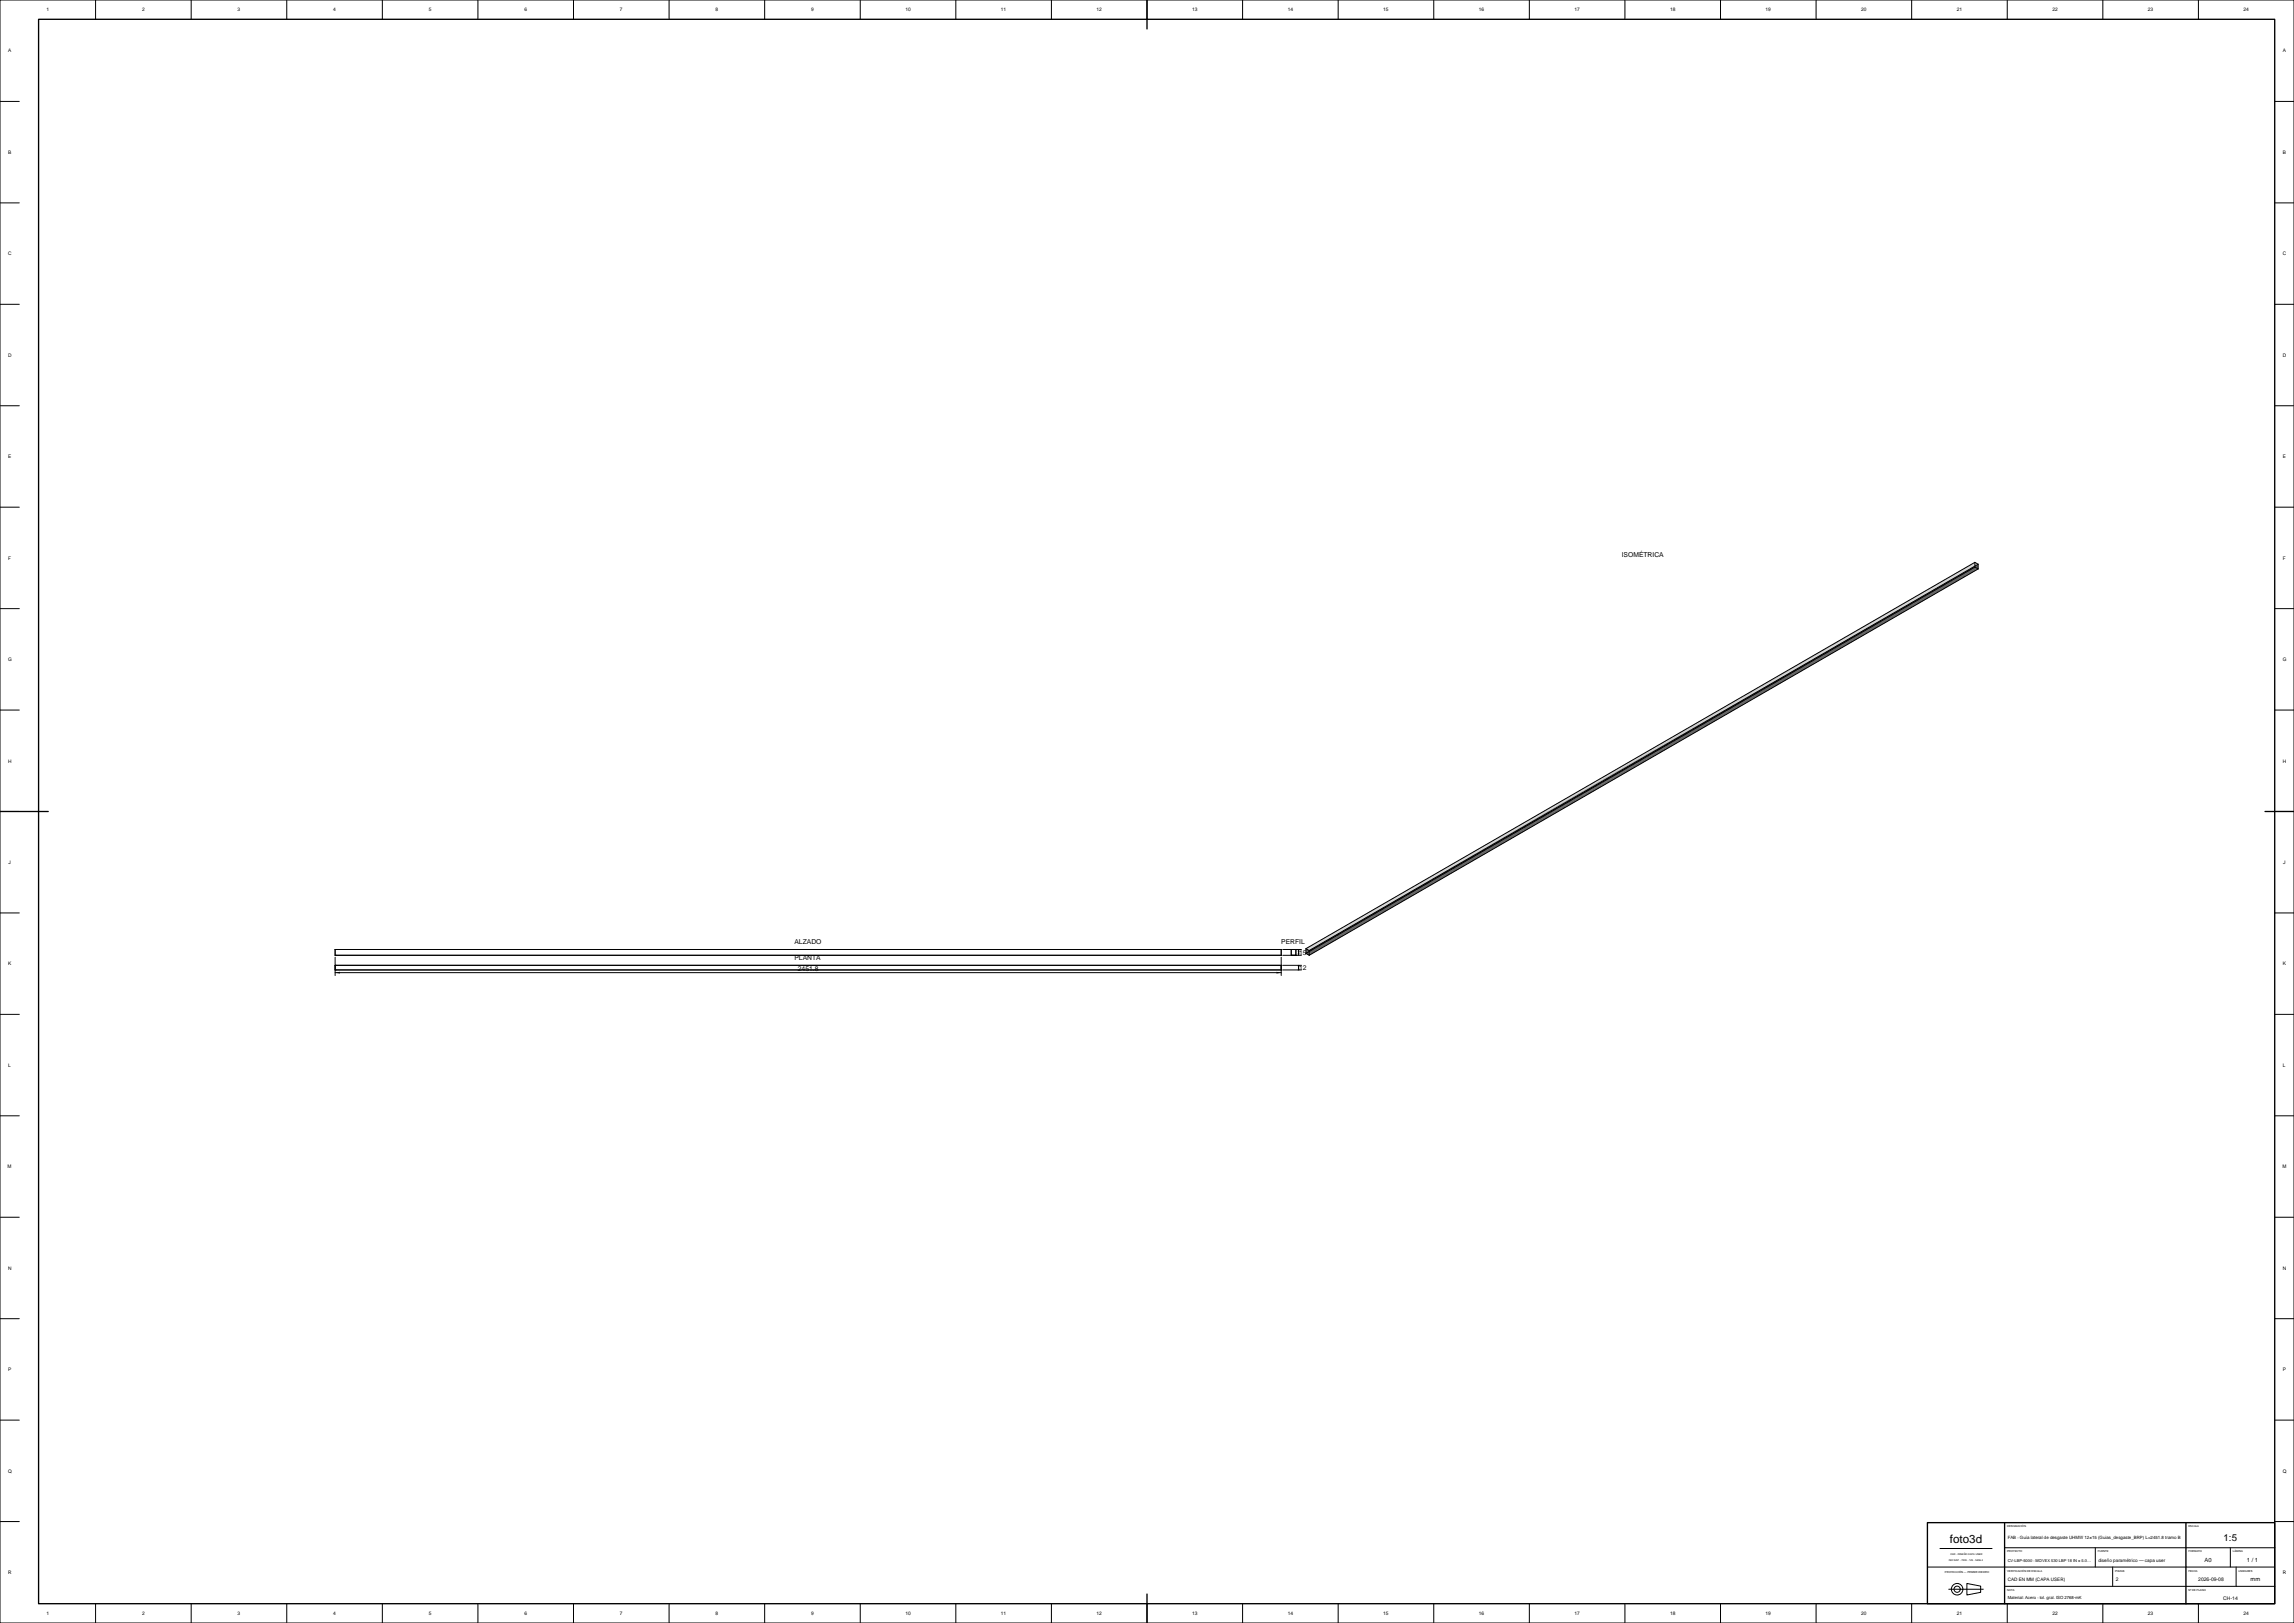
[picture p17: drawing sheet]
<svg xmlns="http://www.w3.org/2000/svg" width="1189mm" height="841mm" viewBox="0 0 1189 841" stroke-linecap="round" stroke-linejoin="round" font-family="sans-serif">
<defs><g id="words">
<text font-size="6" x="1011" y="799">foto3d</text>
<text font-size="5" x="1153" y="799">1:5</text>
<g font-size="3.5">
<text x="841" y="289">ISOMÉTRICA</text>
<text x="412" y="489">ALZADO</text>
<text x="664" y="489">PERFIL</text>
<text x="412" y="497">PLANTA</text>
<text x="673" y="495">15</text>
<text x="414" y="503">2451.8</text>
<text x="673" y="503">12</text>
</g>
<g font-size="3">
<text x="1143" y="809">A0</text>
<text x="1165" y="809">1 / 1</text>
<text x="1167" y="819">mm</text>
</g>
<g font-size="2.6">
<text x="1097" y="819">2</text>
<text x="1139" y="819">2026-09-08</text>
<text x="1152" y="829">CH-14</text>
</g>
<g font-size="2.5">
<text x="24" y="6">1</text>
<text x="74" y="6">2</text>
<text x="123" y="6">3</text>
<text x="173" y="6">4</text>
<text x="222" y="6">5</text>
<text x="272" y="6">6</text>
<text x="321" y="6">7</text>
<text x="371" y="6">8</text>
<text x="420" y="6">9</text>
<text x="469" y="6">10</text>
<text x="519" y="6">11</text>
<text x="568" y="6">12</text>
<text x="618" y="6">13</text>
<text x="667" y="6">14</text>
<text x="717" y="6">15</text>
<text x="767" y="6">16</text>
<text x="816" y="6">17</text>
<text x="866" y="6">18</text>
<text x="915" y="6">19</text>
<text x="965" y="6">20</text>
<text x="1014" y="6">21</text>
<text x="1064" y="6">22</text>
<text x="1113" y="6">23</text>
<text x="1163" y="6">24</text>
<text x="4" y="27">A</text>
<text x="1183" y="27">A</text>
<text x="4" y="80">B</text>
<text x="1183" y="80">B</text>
<text x="4" y="132">C</text>
<text x="1183" y="132">C</text>
<text x="4" y="185">D</text>
<text x="1183" y="185">D</text>
<text x="4" y="237">E</text>
<text x="1183" y="237">E</text>
<text x="4" y="290">F</text>
<text x="1183" y="290">F</text>
<text x="4" y="343">G</text>
<text x="1183" y="343">G</text>
<text x="4" y="395">H</text>
<text x="1183" y="395">H</text>
<text x="4" y="448">J</text>
<text x="1183" y="448">J</text>
<text x="4" y="500">K</text>
<text x="1183" y="500">K</text>
<text x="4" y="553">L</text>
<text x="1183" y="553">L</text>
<text x="4" y="605">M</text>
<text x="1183" y="605">M</text>
<text x="4" y="658">N</text>
<text x="1183" y="658">N</text>
<text x="4" y="710">P</text>
<text x="1183" y="710">P</text>
<text x="4" y="763">Q</text>
<text x="1183" y="763">Q</text>
<text x="4" y="816">R</text>
<text x="1183" y="816">R</text>
<text x="24" y="837">1</text>
<text x="74" y="837">2</text>
<text x="123" y="837">3</text>
<text x="173" y="837">4</text>
<text x="222" y="837">5</text>
<text x="272" y="837">6</text>
<text x="321" y="837">7</text>
<text x="371" y="837">8</text>
<text x="420" y="837">9</text>
<text x="469" y="837">10</text>
<text x="519" y="837">11</text>
<text x="568" y="837">12</text>
<text x="618" y="837">13</text>
<text x="667" y="837">14</text>
<text x="717" y="837">15</text>
<text x="767" y="837">16</text>
<text x="816" y="837">17</text>
<text x="866" y="837">18</text>
<text x="915" y="837">19</text>
<text x="965" y="837">20</text>
<text x="1014" y="837">21</text>
<text x="1064" y="837">22</text>
<text x="1113" y="837">23</text>
<text x="1163" y="837">24</text>
</g>
<g font-size="2.4">
<text x="1088" y="809">diseño paramétrico — capa user</text>
<text x="1041" y="819">CAD EN MM (CAPA USER)</text>
</g>
<text font-size="2.3" x="1041" y="798">FAB · Guía lateral de desgaste UHMW 12×15 (Guias_desgaste_BRP) L=2451.8 tramo B</text>
<text font-size="2.2" x="1041" y="829">Material: Acero · tol. gral. ISO 2768-mK</text>
<text font-size="2.1" x="1041" y="809">CV-LBP-5000 · MOVEX 530 LBP 18 IN × 5.0…</text>
<g font-size="1.4">
<text x="1040" y="791">DESIGNACIÓN</text>
<text x="1134" y="791">ESCALA</text>
<text x="1040" y="804">PROYECTO</text>
<text x="1087" y="804">FUENTE</text>
<text x="1134" y="804">FORMATO</text>
<text x="1157" y="804">LÁMINA</text>
<text x="1008" y="815">PROYECCIÓN — PRIMER DIEDRO</text>
<text x="1040" y="814">VERIFICACIÓN DE ESCALA</text>
<text x="1096" y="814">PIEZAS</text>
<text x="1134" y="814">FECHA</text>
<text x="1160" y="814">UNIDADES</text>
<text x="1040" y="824">NOTA</text>
<text x="1134" y="824">Nº DE PLANO</text>
</g>
<g font-size="1.3">
<text x="1010" y="809">ISO 5457 · 7200 · 129 · 5456-2</text>
<text x="1011" y="806">CAD · DISEÑO CAPA USER</text>
</g>
</g></defs>
<g fill="#919191">
<path d="M1024 294l1-2v3z"/>
<path d="M1024 291l1 1-1 2z"/>
</g>
<path d="M677 494l347-200 1 1z" fill="#6b6b6b"/>
<path d="M677 492l347-201v3z" fill="#a6a6a6"/>
<path d="M679 495l346-203v3z" fill="#6b6b6b"/>
<path d="M679 493l345-202 1 1z" fill="#d6d6d6"/>
<path d="M677 492l347-198-347 200z" fill="#a6a6a6"/>
<path d="M677 494l348-199-346 200z" fill="#6b6b6b"/>
<path d="M677 492l347-201-345 202z" fill="#d6d6d6"/>
<g fill="#6b6b6b">
<path d="M679 493l346-201-346 203z"/>
<path d="M677 492l2 3-2-1z"/>
<path d="M677 492l2 1v2z"/>
</g>
<g fill="#000">
<path d="M673 493h1l-1 2zM673 492l1 3h-1zM174 504h2zM662 504h2h-2zM673 500h1l-1 3zM673 500l1 3h-1z"/>
<circle cx="174" cy="495" r=".3"/>
<circle cx="174" cy="492" r=".3"/>
<circle cx="664" cy="495" r=".3"/>
<circle cx="664" cy="492" r=".3"/>
<circle cx="669" cy="495" r=".3"/>
<circle cx="669" cy="492" r=".3"/>
<circle cx="672" cy="495" r=".3"/>
<circle cx="672" cy="492" r=".3"/>
<circle cx="174" cy="503" r=".3"/>
<circle cx="174" cy="500" r=".3"/>
<circle cx="664" cy="500" r=".3"/>
<circle cx="664" cy="503" r=".3"/>
</g>
<g fill="none" stroke="#000" stroke-width=".52">
<path d="M0 0h1189v841h-1189zM50 0v10M99 0v10M149 0v10M198 0v10M248 0v10M297 0v10M347 0v10M396 0v10M446 0v10M495 0v10M545 0v10"/>
<path d="M595 0v10M644 0v10M694 0v10M743 0v10M793 0v10M842 0v10M892 0v10M941 0v10M991 0v10M1040 0v10M1090 0v10M1139 0v10"/>
<path d="M0 53h10M1179 53h10M0 105h10M1179 105h10M0 158h10M1179 158h10M0 210h10M1179 210h10M0 263h10M1179 263h10M1024 294l1 1M1024 291v3"/>
<path d="M1024 291l1 1M1024 291l-347 201M1024 294l-347 200M1025 292v3M1025 295l-346 200M1025 292l-346 201M0 315h10M1179 315h10M0 368h10M1179 368h10M0 421h10M1179 421h10"/>
<path d="M0 473h10M1179 473h10M174 492h490v3h-490zM174 496v10M664 496v10M665 495h10M665 492h10M669 492v3M672 492v3M673 492v3M677 492l2 1M677 492v2"/>
<path d="M677 494l2 1M679 493v2M174 500h490M174 503h490M174 504h490M665 500h10M665 503h10M673 500v3M0 526h10M1179 526h10M0 578h10M1179 578h10"/>
<path d="M0 631h10M1179 631h10M0 683h10M1179 683h10M0 736h10M1179 736h10M0 788h10M1179 788h10M999 812h180M1006 802h26M1039 802h140M1086 802v10"/>
<path d="M1095 812v10M1156 802v10M1159 812v10M50 831v10M99 831v10M149 831v10M198 831v10M248 831v10M297 831v10M347 831v10M396 831v10M446 831v10"/>
<path d="M495 831v10M545 831v10M595 831v10M644 831v10M694 831v10M743 831v10M793 831v10M842 831v10M892 831v10M941 831v10M991 831v10M1010 823h18"/>
<path d="M1019 821l8 1v3l-8 1zM1039 822h140M1040 831v10M1090 831v10M1139 831v10"/>
<circle cx="1014" cy="824" r="3"/>
<circle cx="1014" cy="824" r="1.6"/>
</g>
<path d="M20 10h1159v821h-1159zM595 0v15M0 421h25M1174 421h15M999 789h180v42h-180zM1039 789v42M1133 789v42M595 826v15" fill="none" stroke="#000" stroke-width=".7"/>
<use href="#words"/>
</svg>
